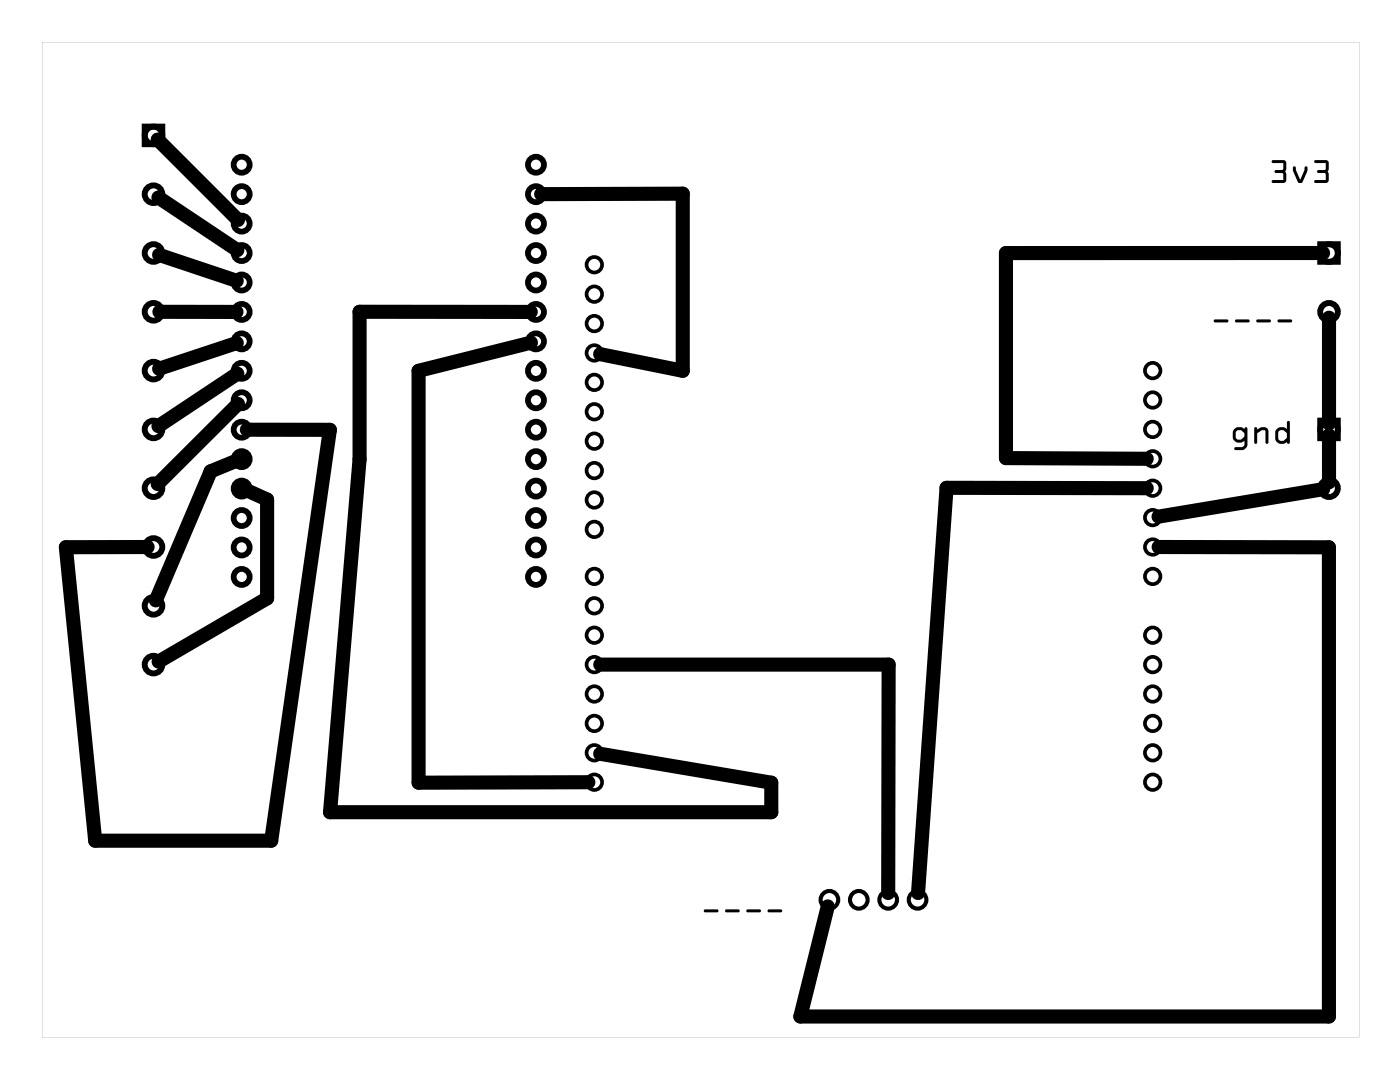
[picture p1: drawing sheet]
<svg xmlns="http://www.w3.org/2000/svg" width="121mm" height="93mm" viewBox="0 0 121 93" stroke-linecap="round" stroke-linejoin="round" font-family="sans-serif">
<g fill="#000">
<path d="M109.9 13.9l1-.1 .2 .1 .1 .2v.5l-.1 .2 .1 .3v.6l-.3 .1h-.9a.13 .13 0 0 1-.1-.1 .13 .13 0 0 1 .1-.1h.9v-.6l-.7-.1v-.1v-.1h.7v-.6h-.9zM109.9 13.9l.1 .2h.9v.6h-.7v.1v.1l.7 .1v.6h-.9a.13 .13 0 0 0-.1 .1 .13 .13 0 0 0 .1 .1h.9l.3-.1v-.6l-.1-.3 .1-.2v-.5l-.1-.2-.2-.1zM111.8 14.4h.2v.3l.4 .8 .4-.8v-.3h.1h.1v.4l-.5 1-.3-.1-.5-1zM111.8 14.4l-.1 .3 .5 1 .3 .1a2.32 2.32 0 0 0 .5-1.4h-.1h-.1v.3l-.4 .8-.4-.8v-.3zM113.6 13.9l1-.1 .2 .2v.6l-.1 .2 .1 .3v.5l-.1 .2h-1l-.1-.1 .1-.1h.9l-.1-.6-.6-.1-.1-.1 .1-.1h.7v-.6h-.9zM113.6 13.9l.1 .2h.9v.6h-.7l-.1 .1 .1 .1 .7 .1v.6h-.9a.13 .13 0 0 0-.1 .1 .13 .13 0 0 0 .1 .1h1l.1-.1v-.6a.37 .37 0 0 1 0-.5v-.6l-.1-.2z"/>
<path d="M109.9 13.9l1.1-.1 .2 .2v.6a.37 .37 0 0 0 0 .5v.6l-.2 .1h-1a.13 .13 0 0 1-.1-.1 .13 .13 0 0 1 .1-.1h.9v-.6l-.6-.1a.13 .13 0 0 1-.1-.1 .13 .13 0 0 1 .1-.1h.6v-.6h-.9zM111.8 14.4h.2v.3l.4 .8 .4-.8v-.3h.1h.1a2.32 2.32 0 0 1-.5 1.4l-.3-.1-.5-1zM113.6 13.9l1.1-.1 .1 .2v.6a.37 .37 0 0 0 0 .5v.6l-.1 .1h-1a.13 .13 0 0 1-.1-.1 .13 .13 0 0 1 .1-.1h.9v-.6l-.6-.1a.13 .13 0 0 1-.2-.1 .13 .13 0 0 1 .2-.1h.6v-.6h-.9z"/>
<path d="M104.9 27.6h1.1a.13 .13 0 0 1 .2 .1 .14 .14 0 0 1-.2 .2l-1-.1zM104.9 27.6v.2l.1 .1h1l.2-.2-.2-.1zM106.8 27.6h1.1a.13 .13 0 0 1 .1 .1 .13 .13 0 0 1-.1 .2l-1.1-.1zM106.8 27.6v.2l.1 .1h1l.1-.2-.1-.1zM108.6 27.6h1.1a.13 .13 0 0 1 .1 .1 .13 .13 0 0 1-.1 .2l-1-.1zM108.6 27.6v.2l.1 .1h1l.1-.2-.1-.1zM110.4 27.6h1.2a.13 .13 0 0 1 .1 .1 .13 .13 0 0 1-.1 .2l-1.1-.1zM110.4 27.6v.2l.1 .1h1.1l.1-.2-.1-.1z"/>
<path d="M104.9 27.6h1.1a.13 .13 0 0 1 .2 .1 .14 .14 0 0 1-.2 .2l-1-.1zM106.8 27.6h1.1a.13 .13 0 0 1 .1 .1 .13 .13 0 0 1-.1 .2l-1.1-.1zM108.6 27.6h1.1a.13 .13 0 0 1 .1 .1 .13 .13 0 0 1-.1 .2l-1-.1zM110.4 27.6h1.2a.13 .13 0 0 1 .1 .1 .13 .13 0 0 1-.1 .2l-1.1-.1z"/>
<path d="M106.9 37.2l-.1 .2v.4l.1 .2h.4l.2-.3v-.3l-.2-.2zM106.7 37l.3-.1h.4l.2 .2 .1-.2 .1 .1v1.6l-.4 .3h-.6a.13 .13 0 0 1-.1-.1 .13 .13 0 0 1 .1-.2h.6l.1-.1 .1-.4a.58 .58 0 0 1-.8 0l-.2-.2a.88 .88 0 0 1 .1-.9zM108.4 36.9h.2l.1 .2a.55 .55 0 0 1 .5-.2 .55 .55 0 0 1 .4 .4v.9a.13 .13 0 0 1-.1 .1 .13 .13 0 0 1-.1-.1v-.9l-.1-.1h-.2l-.4 .2v.8a.13 .13 0 0 1-.2 .1 .13 .13 0 0 1-.1-.1zM110.6 37.2l-.1 .2v.5l.1 .2h.3l.3-.3v-.4l-.3-.2zM110.3 37.1a.6 .6 0 0 1 .9 0v-.6a.13 .13 0 0 1 .2-.1 .13 .13 0 0 1 .1 .1v1.8h-.1l-.2-.1a.58 .58 0 0 1-.6 .1 .58 .58 0 0 1-.4-.4v-.6z"/>
<path d="M106.9 37.2l-.1 .2v.4l.1 .2h.4l.2-.3v-.3l-.2-.2zM106.9 37.2h.4l.2 .2v.3l-.2 .3h-.4l-.1-.2v-.4zM106.7 37l.3-.1h.4l.2 .2 .1-.2 .1 .1v1.6l-.4 .3-.7-.1 .1-.2h.6l.1-.1 .1-.4a.63 .63 0 0 1-.8 0l-.2-.2a.88 .88 0 0 1 .1-.9zM106.7 37a.9 .9 0 0 0-.1 1l.2 .1a.56 .56 0 0 0 .8 0l-.1 .4-.1 .1h-.6l-.1 .2 .7 .1 .3-.2 .1-.3v-1.5h-.2v.2l-.4-.2h-.3zM108.4 36.9h.2l.1 .2 .3-.2h.4l.2 .4v1h-.2v-1l-.1-.1h-.2l-.4 .2v.8a.13 .13 0 0 1-.2 .1 .13 .13 0 0 1-.1-.1zM108.4 36.9v1.4h.2l.1-.9 .4-.2h.3v1a.13 .13 0 0 0 .1 .1 .13 .13 0 0 0 .1-.1v-.9l-.1-.3-.4-.1-.4 .2-.1-.2zM110.6 37.2l-.1 .2v.5l.1 .2h.3l.3-.3v-.4l-.3-.2zM110.6 37.2h.3l.3 .2v.4l-.3 .3h-.3l-.1-.2v-.5zM110.3 37.1l.1-.1a.59 .59 0 0 1 .8 .1v-.6a.13 .13 0 0 1 .2-.1 .13 .13 0 0 1 .1 .1v1.8h-.1l-.2-.1-.1 .1h-.4l-.3-.1a1.07 1.07 0 0 1-.2-.9zM110.3 37.1l-.1 .2a1.07 1.07 0 0 0 .2 .9 .61 .61 0 0 0 .8 0l.2 .1h.1v-1.8a.13 .13 0 0 0-.1-.1 .13 .13 0 0 0-.2 .1v.6l-.2-.2h-.3z"/>
<path d="M60.9 78.6h1.1a.13 .13 0 0 1 .1 .1 .13 .13 0 0 1-.1 .1h-1.1zM60.9 78.6l-.1 .1 .2 .1h1l.1-.1-.1-.1zM62.7 78.6h1.1a.13 .13 0 0 1 .1 .1 .13 .13 0 0 1-.1 .1h-1.1zM62.7 78.6v.1l.1 .1h1l.1-.1-.1-.1zM64.5 78.6h1.1a.13 .13 0 0 1 .2 .1 .13 .13 0 0 1-.2 .1h-1zM64.5 78.6v.1l.1 .1h1l.2-.1-.2-.1zM66.4 78.6h1.1a.13 .13 0 0 1 .1 .1 .13 .13 0 0 1-.1 .1h-1.1zM66.4 78.6v.1l.1 .1h1l.1-.1-.1-.1z"/>
<path d="M60.9 78.6h1.1a.13 .13 0 0 1 .1 .1 .13 .13 0 0 1-.1 .1h-1.1zM62.7 78.6h1.1a.13 .13 0 0 1 .1 .1 .13 .13 0 0 1-.1 .1h-1.1zM64.5 78.6h1.1a.13 .13 0 0 1 .2 .1 .13 .13 0 0 1-.2 .1h-1zM66.4 78.6h1.1a.13 .13 0 0 1 .1 .1 .13 .13 0 0 1-.1 .1h-1.1z"/>
<path d="M3.6 3.6v86h113.9v-86zM3.6 3.6h113.9v86h-113.9z"/>
<circle cx="20.9" cy="39.6" r=".61"/>
<circle cx="20.9" cy="42.2" r=".61"/>
</g>
<g fill="none" stroke="#000" stroke-width=".5">
<circle cx="20.9" cy="14.2" r=".69"/>
<circle cx="20.9" cy="16.8" r=".69"/>
<circle cx="20.9" cy="19.3" r=".69"/>
<circle cx="46.3" cy="14.2" r=".69"/>
<circle cx="46.3" cy="16.8" r=".69"/>
<circle cx="46.3" cy="19.3" r=".69"/>
<circle cx="20.9" cy="29.5" r=".69"/>
<circle cx="20.9" cy="24.4" r=".69"/>
<circle cx="20.9" cy="21.9" r=".69"/>
<circle cx="20.9" cy="37.1" r=".69"/>
<circle cx="20.9" cy="34.6" r=".69"/>
<circle cx="20.9" cy="26.9" r=".69"/>
<circle cx="20.9" cy="39.7" r=".69"/>
<circle cx="20.9" cy="32" r=".69"/>
<circle cx="46.3" cy="29.5" r=".69"/>
<circle cx="46.3" cy="24.4" r=".69"/>
<circle cx="46.3" cy="21.9" r=".69"/>
<circle cx="46.3" cy="37.1" r=".69"/>
<circle cx="46.3" cy="34.6" r=".69"/>
<circle cx="46.3" cy="26.9" r=".69"/>
<circle cx="46.3" cy="39.7" r=".69"/>
<circle cx="46.3" cy="32" r=".69"/>
<circle cx="20.9" cy="44.8" r=".69"/>
<circle cx="20.9" cy="42.2" r=".69"/>
<circle cx="20.9" cy="49.8" r=".69"/>
<circle cx="20.9" cy="47.3" r=".69"/>
<circle cx="46.3" cy="44.8" r=".69"/>
<circle cx="46.3" cy="42.2" r=".69"/>
<circle cx="46.3" cy="49.8" r=".69"/>
<circle cx="46.3" cy="47.3" r=".69"/>
</g>
<g fill="none" stroke="#000" stroke-width=".35">
<circle cx="71.7" cy="77.7" r=".76"/>
<circle cx="74.2" cy="77.7" r=".76"/>
<circle cx="76.8" cy="77.7" r=".76"/>
<circle cx="79.3" cy="77.7" r=".76"/>
</g>
<g fill="none" stroke="#000" stroke-width=".32">
<circle cx="51.4" cy="22.9" r=".67"/>
<circle cx="51.4" cy="25.4" r=".67"/>
<circle cx="51.4" cy="30.5" r=".67"/>
<circle cx="51.4" cy="35.6" r=".67"/>
<circle cx="51.4" cy="33" r=".67"/>
<circle cx="51.4" cy="38.1" r=".67"/>
<circle cx="51.4" cy="28" r=".67"/>
<circle cx="99.6" cy="32" r=".67"/>
<circle cx="99.6" cy="34.6" r=".67"/>
<circle cx="99.6" cy="37.1" r=".67"/>
<circle cx="99.6" cy="39.6" r=".67"/>
<circle cx="51.4" cy="60" r=".67"/>
<circle cx="51.4" cy="45.7" r=".67"/>
<circle cx="51.4" cy="40.7" r=".67"/>
<circle cx="51.4" cy="43.2" r=".67"/>
<circle cx="51.4" cy="52.3" r=".67"/>
<circle cx="51.4" cy="57.4" r=".67"/>
<circle cx="51.4" cy="49.8" r=".67"/>
<circle cx="51.4" cy="54.9" r=".67"/>
<circle cx="99.6" cy="47.3" r=".67"/>
<circle cx="99.6" cy="60" r=".67"/>
<circle cx="99.6" cy="44.7" r=".67"/>
<circle cx="99.6" cy="42.2" r=".67"/>
<circle cx="99.6" cy="54.9" r=".67"/>
<circle cx="99.6" cy="57.4" r=".67"/>
<circle cx="99.6" cy="49.8" r=".67"/>
<circle cx="51.4" cy="62.5" r=".67"/>
<circle cx="51.4" cy="67.6" r=".67"/>
<circle cx="51.4" cy="65" r=".67"/>
<circle cx="99.6" cy="62.5" r=".67"/>
<circle cx="99.6" cy="67.6" r=".67"/>
<circle cx="99.6" cy="65" r=".67"/>
</g>
<g fill="none" stroke="#000" stroke-width=".51">
<path d="M12.5 10.9h1.5v1.6h-1.5zM114.1 36.3h1.5v1.6h-1.5zM114.1 21.1h1.5v1.5h-1.5z"/>
<circle cx="13.3" cy="11.7" r=".76"/>
<circle cx="13.3" cy="16.8" r=".76"/>
<circle cx="13.3" cy="32" r=".76"/>
<circle cx="13.3" cy="37.1" r=".76"/>
<circle cx="13.3" cy="26.9" r=".76"/>
<circle cx="13.3" cy="21.9" r=".76"/>
<circle cx="114.9" cy="37.1" r=".76"/>
<circle cx="114.9" cy="21.9" r=".76"/>
<circle cx="114.9" cy="26.9" r=".76"/>
<circle cx="13.3" cy="42.2" r=".76"/>
<circle cx="13.3" cy="47.3" r=".76"/>
<circle cx="13.3" cy="57.4" r=".76"/>
<circle cx="13.3" cy="52.3" r=".76"/>
<circle cx="114.9" cy="42.2" r=".76"/>
</g>
<g fill="none" stroke="#000" stroke-width="1.2">
<path d="M13.6 12.1l7 6.9M13.7 17.1l6.8 4.5M46.8 16.8l12.2-.1v15.3l-7.1-1.4M13.7 22l6.8 2.3M13.8 26.9h6.6M20.5 29.6l-6.8 2.3M20.5 32.3l-6.8 4.5M20.6 34.9l-7 6.9M20.9 39.6l-2.7 1.1-4.7 11.2M21.3 37.1h7.2l-5.1 35.5h-15.2l-2.5-25.3h7.1M45.9 26.9h-14.8v12.8l-2.6 30.5h38.2v-2.6l-14.8-2.5M45.9 29.6l-9.7 2.4v35.6h14.7"/>
<path d="M114.4 21.9h-27.5v17.7h12.2M114.9 27.4v9.2M114.9 37.6v4.1M20.9 42.2l2.2 1v8.5l-9.4 5.5M51.9 57.4h24.9v19.8M99.1 42.2l-17.3-.1-2.5 35.1M100.1 47.3h14.8v40.5h-45.7l2.3-9.5M114.4 42.3l-14.3 2.3"/>
</g>
</svg>
